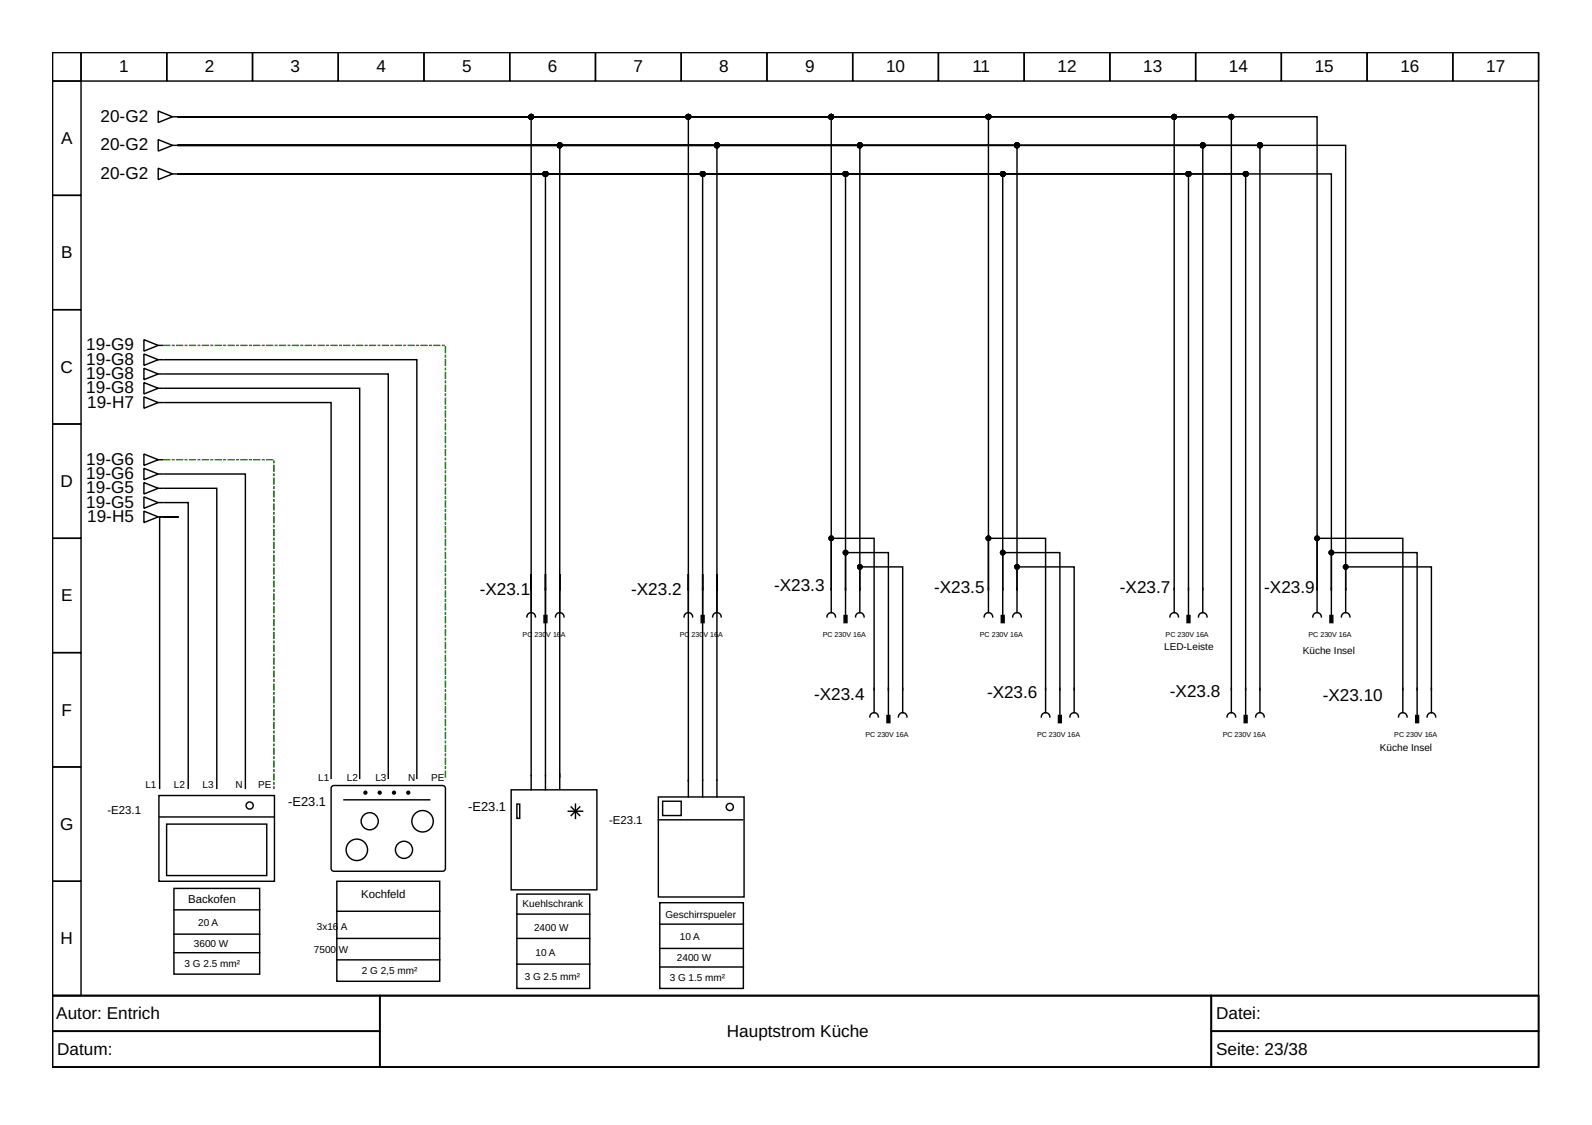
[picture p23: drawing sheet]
<svg xmlns="http://www.w3.org/2000/svg" width="297mm" height="210mm" viewBox="0 0 297 210" stroke-linecap="round" stroke-linejoin="round" font-family="sans-serif">
<defs><g id="words">
<g font-size="3.2">
<text x="22.2" y="13.5">1</text>
<text x="38.2" y="13.5">2</text>
<text x="54.2" y="13.5">3</text>
<text x="70.2" y="13.5">4</text>
<text x="86.2" y="13.5">5</text>
<text x="102.2" y="13.5">6</text>
<text x="118.2" y="13.5">7</text>
<text x="134.2" y="13.5">8</text>
<text x="150.2" y="13.5">9</text>
<text x="165.3" y="13.5">10</text>
<text x="181.4" y="13.5">11</text>
<text x="197.3" y="13.5">12</text>
<text x="213.3" y="13.5">13</text>
<text x="229.3" y="13.5">14</text>
<text x="245.3" y="13.5">15</text>
<text x="261.3" y="13.5">16</text>
<text x="277.3" y="13.5">17</text>
<text x="18.8" y="22.7">20-G2</text>
<text x="11.4" y="26.9">A</text>
<text x="18.8" y="28.1">20-G2</text>
<text x="18.8" y="33.4">20-G2</text>
<text x="11.4" y="48.2">B</text>
<text x="16.1" y="65.4">19-G9</text>
<text x="11.3" y="69.5">C</text>
<text x="16.1" y="68">19-G8</text>
<text x="16.1" y="70.7">19-G8</text>
<text x="16.1" y="73.4">19-G8</text>
<text x="16.3" y="76">19-H7</text>
<text x="16.1" y="89.4">19-G6</text>
<text x="16.1" y="86.7">19-G6</text>
<text x="11.3" y="90.8">D</text>
<text x="16.1" y="94.7">19-G5</text>
<text x="16.1" y="92">19-G5</text>
<text x="16.3" y="97.4">19-H5</text>
<text x="11.4" y="112.2">E</text>
<text x="89.5" y="111.1">-X23.1</text>
<text x="117.8" y="111.1">-X23.2</text>
<text x="144.4" y="110.3">-X23.3</text>
<text x="174.3" y="110.6">-X23.5</text>
<text x="209" y="110.6">-X23.7</text>
<text x="235.9" y="110.6">-X23.9</text>
<text x="151.9" y="130.6">-X23.4</text>
<text x="184.2" y="130.3">-X23.6</text>
<text x="218.3" y="130">-X23.8</text>
<text x="246.8" y="130.8">-X23.10</text>
<text x="11.5" y="133.5">F</text>
<text x="11.2" y="154.8">G</text>
<text x="11.3" y="176.2">H</text>
<text x="10.5" y="190.2">Autor: Entrich</text>
<text x="226.9" y="190.2">Datei:</text>
<text x="10.7" y="196.8">Datum:</text>
<text x="135.6" y="193.5">Hauptstrom Küche</text>
<text x="226.9" y="196.8">Seite: 23/38</text>
</g>
<g font-size="2.4">
<text x="53.8" y="150.3">-E23.1</text>
<text x="87.4" y="151.4">-E23.1</text>
</g>
<g font-size="2.1">
<text x="20.1" y="151.9">-E23.1</text>
<text x="113.6" y="153.8">-E23.1</text>
<text x="67.4" y="167.6">Kochfeld</text>
<text x="35.1" y="168.4">Backofen</text>
</g>
<g font-size="1.9">
<text x="217.2" y="121.2">LED-Leiste</text>
<text x="243.1" y="122">Küche Insel</text>
<text x="257.5" y="140.2">Küche Insel</text>
<text x="27.1" y="147.1">L1</text>
<text x="32.5" y="147.1">L2</text>
<text x="37.8" y="147.1">L3</text>
<text x="43.9" y="147.1">N</text>
<text x="48.2" y="147.1">PE</text>
<text x="59.4" y="145.8">L1</text>
<text x="64.7" y="145.8">L2</text>
<text x="70" y="145.8">L3</text>
<text x="76.2" y="145.8">N</text>
<text x="80.4" y="145.8">PE</text>
<text x="37" y="172.7">20 A</text>
<text x="59.1" y="173.5">3x16</text>
<text x="63.6" y="173.5">A</text>
<text x="97.5" y="169.2">Kuehlschrank</text>
<text x="99.6" y="173.8">2400 W</text>
<text x="124.2" y="171.4">Geschirrspueler</text>
<text x="36.2" y="176.7">3600 W</text>
<text x="58.6" y="177.9">7500</text>
<text x="63.2" y="177.9">W</text>
<text x="99.9" y="178.3">10 A</text>
<text x="126.3" y="179.4">2400 W</text>
<text x="126.8" y="175.4">10 A</text>
<text x="34.5" y="180.4">3 G 2.5 mm²</text>
<text x="67.5" y="181.8">2 G 2,5 mm²</text>
<text x="97.9" y="182.8">3 G 2.5 mm²</text>
<text x="125" y="183.1">3 G 1.5 mm²</text>
</g>
<g font-size="1.3">
<text x="97.5" y="118.8">PC</text>
<text x="99.7" y="118.8">230</text>
<text x="101.9" y="118.8">V 16</text>
<text x="104.7" y="118.8">A</text>
<text x="126.8" y="118.8">PC</text>
<text x="129.1" y="118.8">230</text>
<text x="131.3" y="118.8">V 16</text>
<text x="134" y="118.8">A</text>
<text x="153.5" y="118.8">PC 230V 16A</text>
<text x="182.8" y="118.8">PC 230V 16A</text>
<text x="217.5" y="118.8">PC 230V 16A</text>
<text x="244.1" y="118.8">PC 230V 16A</text>
<text x="161.5" y="137.5">PC 230V 16A</text>
<text x="193.5" y="137.5">PC 230V 16A</text>
<text x="228.1" y="137.5">PC 230V 16A</text>
<text x="260.1" y="137.5">PC 230V 16A</text>
</g>
</g></defs>
<g fill="none" stroke="#000" stroke-width=".27">
<path d="M9.8 9.8h277.3v176h-277.3zM9.8 9.8h5.3v5.3h-5.3zM9.8 15.1h5.3v21.4h-5.3zM15.1 9.8h16v5.3h-16zM31.1 9.8h16v5.3h-16zM47.1 9.8h16v5.3h-16zM63.1 9.8h16v5.3h-16zM79.1 9.8h16v5.3h-16zM95.1 9.8h16v5.3h-16zM111.1 9.8h16v5.3h-16zM127.1 9.8h16v5.3h-16zM143.1 9.8h16v5.3h-16z"/>
<path d="M159.1 9.8h16v5.3h-16zM175.1 9.8h16v5.3h-16zM191.1 9.8h16v5.3h-16zM207.1 9.8h16v5.3h-16zM223.1 9.8h16v5.3h-16zM239.1 9.8h16v5.3h-16zM255.1 9.8h16v5.3h-16zM271.1 9.8h16v5.3h-16zM9.8 36.5h5.3v21.3h-5.3zM29.5 26.1l2.7 1-2.7 1.1zM29.5 31.4l2.7 1.1-2.7 1zM29.5 20.7l2.7 1.1-2.7 1.1z"/>
<path d="M32.2 27.1h.8M32.2 32.5h.8M32.2 21.8h.8M33.3 21.8h121.8v88.2v-9.6h8v28.3M33.3 21.8h185.8v88.2M33.3 27.1h191.1v82.9M33.3 32.5h97.8v116.2M33.3 27.1h217.8v82.9v-4.2h16v22.9M33.3 27.1h156.5v82.9v-4.2h10.6v22.9M33.3 21.8h65.8v125.6M33.3 32.5h68.5v114.9M33.3 32.5h215.1v77.5v-6.9h16v25.6"/>
<path d="M33.3 32.5h188.4v77.5M33.3 21.8h95.1v123.9M33.3 21.8h212.4v88.2v-9.6h16v28.3M33.3 32.5h199.1v96.2M33.3 27.1h127.1v82.9v-4.2h8v22.9M33.3 21.8h151.1v88.2v-9.6h10.7v28.3M33.3 27.1h100.5v121.6M33.3 27.1h71.1v117.9M33.3 32.5h124.5v77.5v-6.9h8v25.6M33.3 27.1h201.8v101.6M33.3 32.5h153.8v77.5v-6.9h10.7v25.6M33.3 21.8h196.4v106.9"/>
<path d="M9.8 57.8h5.3v21.3h-5.3zM9.8 79.1h5.3v21.3h-5.3zM26.9 63.4l2.6 1-2.6 1.1zM26.9 66l2.6 1.1-2.6 1.1zM26.9 74l2.6 1.1-2.6 1.1zM26.9 68.7l2.6 1.1-2.6 1zM26.9 71.4l2.6 1-2.6 1.1zM29.5 64.4h.8M29.5 67.1h.8M29.5 75.1h.8M29.5 69.8h.8M29.5 72.4h.8"/>
<path d="M30.6 67.1h47.2v78.1M30.6 69.8h41.8v75.4M30.6 72.4h36.5v72.8M30.6 75.1h31.2v70.1M26.9 95.4l2.6 1-2.6 1.1zM26.9 92.7l2.6 1.1-2.6 1zM26.9 87.4l2.6 1-2.6 1.1zM26.9 84.7l2.6 1.1-2.6 1zM26.9 90l2.6 1.1-2.6 1.1zM29.5 96.4h.8M29.5 93.8h.8M29.5 88.4h.8"/>
<path d="M29.5 85.8h.8M29.5 91.1h.8M30.6 88.4h15.2v58.7M30.6 93.8h4.5v53.3M30.6 91.1h9.9v56M30.6 96.4h2.7h-3.5v50.7M9.8 100.4h5.3v21.4h-5.3zM98.3 115.1a.8 .8 0 0 1 .8-.8 .8 .8 0 0 1 .8 .8M99.1 109.8v4.5M101.8 109.8v5M103.6 115.1a.8 .8 0 0 1 .8-.8 .8 .8 0 0 1 .8 .8M104.4 109.8v4.5"/>
<path d="M127.6 115.1a.8 .8 0 0 1 .8-.8 .8 .8 0 0 1 .8 .8M128.4 109.8v4.5M131.1 109.8v5M133 115.1a.8 .8 0 0 1 .8-.8 .8 .8 0 0 1 .8 .8M133.8 109.8v4.5M154.3 115.1a.8 .8 0 0 1 .8-.8 .8 .8 0 0 1 .8 .8M155.1 109.8v4.5M157.8 109.8v5M159.6 115.1a.8 .8 0 0 1 .8-.8 .8 .8 0 0 1 .8 .8M160.4 109.8v4.5M183.6 115.1a.8 .8 0 0 1 .8-.8 .8 .8 0 0 1 .8 .8M184.4 109.8v4.5"/>
<path d="M187.1 109.8v5M189 115.1a.8 .8 0 0 1 .8-.8 .8 .8 0 0 1 .8 .8M189.8 109.8v4.5M218.3 115.1a.8 .8 0 0 1 .8-.8 .8 .8 0 0 1 .8 .8M219.1 109.8v4.5M221.7 109.8v5M223.6 115.1a.8 .8 0 0 1 .8-.8 .8 .8 0 0 1 .8 .8M224.4 109.8v4.5M244.9 115.1a.8 .8 0 0 1 .8-.8 .8 .8 0 0 1 .8 .8M245.7 109.8v4.5M248.4 109.8v5M250.3 115.1a.8 .8 0 0 1 .8-.8 .8 .8 0 0 1 .8 .8"/>
<path d="M251.1 109.8v4.5M9.8 121.8h5.3v21.3h-5.3zM162.3 133.8a.8 .8 0 0 1 .8-.8 .8 .8 0 0 1 .8 .8M163.1 128.4v4.6M165.8 128.4v5.1M167.6 133.8a.8 .8 0 0 1 .8-.8 .8 .8 0 0 1 .8 .8M168.4 128.4v4.6M194.3 133.8a.8 .8 0 0 1 .8-.8 .8 .8 0 0 1 .8 .8M195.1 128.4v4.6M197.8 128.4v5.1M199.6 133.8a.8 .8 0 0 1 .8-.8 .8 .8 0 0 1 .8 .8M200.4 128.4v4.6"/>
<path d="M228.9 133.8a.8 .8 0 0 1 .8-.8 .8 .8 0 0 1 .8 .8M229.7 128.4v4.6M232.4 128.4v5.1M234.3 133.8a.8 .8 0 0 1 .8-.8 .8 .8 0 0 1 .8 .8M235.1 128.4v4.6M260.9 133.8a.8 .8 0 0 1 .8-.8 .8 .8 0 0 1 .8 .8M261.7 128.4v4.6M264.4 128.4v5.1M266.3 133.8a.8 .8 0 0 1 .8-.8 .8 .8 0 0 1 .8 .8M267.1 128.4v4.6M9.8 143.1h5.3v21.3h-5.3zM29.6 148.4h21.6v16h-21.6z"/>
<path d="M29.8 152.4h21.3M31.1 153.8h18.7v9.6h-18.7zM61.9 146.8l.4-.2h20.5l.3 .5-.1 15.2-.4 .3-20.6-.1-.2-.5zM64.2 149.2h16M95.4 147.4h16v18.6h-16zM96.4 150h.6v2.7h-.6zM104.4 144.4v2.7M106 151.4h2.7M106.6 150.6l1.6 1.6M107.4 150v2.7M108.2 150.6l-1.6 1.6M122.8 148.7h16v18.7h-16z"/>
<path d="M122.8 153h15.8M123.6 149.5h3.5v2.7h-3.5zM128.4 145.6v3.1M9.8 164.4h5.3v21.4h-5.3zM32.5 165.8h15.9v16h-15.9zM32.5 174.3h15.9M32.5 169.8h15.9M32.5 177.8h15.9M62.8 164.4h19.2v18.7h-19.2zM62.8 179.1h19.2M62.8 175.1h19.2M62.8 170h19.2"/>
<path d="M96.4 166.8h13.6v17.6h-13.6zM96.4 175.1h13.6M96.4 179.9h13.6M96.4 170.6h13.6M123.1 168.4h15.6v16h-15.6zM123.1 172.4h15.6M123.1 177h15.6M9.8 185.8h277.3v13.3h-277.3zM9.8 185.8h61v6.6h-61zM9.8 192.4h61v6.7h-61zM70.8 185.8h155.2v13.3h-155.2zM123.1 180.4h15.6"/>
<path d="M226 185.8h61.1v6.6h-61.1zM226 192.4h61.1v6.7h-61.1z"/>
<circle cx="46.6" cy="150.3" r=".67"/>
<circle cx="66.6" cy="158.6" r="2"/>
<circle cx="69" cy="153.2" r="1.6"/>
<circle cx="75.4" cy="158.6" r="1.6"/>
<circle cx="78.8" cy="153.2" r="2"/>
<circle cx="136.2" cy="150.6" r=".67"/>
</g>
<g fill="#000" stroke="#000" stroke-width=".27">
<path d="M101.5 114.8h.5v1.4h-.5z" fill-rule="evenodd"/>
<path d="M130.8 114.8h.6v1.4h-.6z" fill-rule="evenodd"/>
<path d="M157.5 114.8h.5v1.4h-.5z" fill-rule="evenodd"/>
<path d="M186.8 114.8h.6v1.4h-.6z" fill-rule="evenodd"/>
<path d="M221.5 114.8h.5v1.4h-.5z" fill-rule="evenodd"/>
<path d="M248.1 114.8h.6v1.4h-.6z" fill-rule="evenodd"/>
<path d="M165.5 133.5h.5v1.3h-.5z" fill-rule="evenodd"/>
<path d="M197.5 133.5h.5v1.3h-.5z" fill-rule="evenodd"/>
<path d="M232.1 133.5h.6v1.3h-.6z" fill-rule="evenodd"/>
<path d="M264.1 133.5h.6v1.3h-.6z" fill-rule="evenodd"/>
<circle cx="99.1" cy="21.8" r=".4"/>
<circle cx="101.8" cy="32.5" r=".4"/>
<circle cx="104.4" cy="27.1" r=".4"/>
<circle cx="128.4" cy="21.8" r=".4"/>
<circle cx="131.1" cy="32.5" r=".4"/>
<circle cx="133.8" cy="27.1" r=".4"/>
<circle cx="155.1" cy="21.8" r=".4"/>
<circle cx="157.8" cy="32.5" r=".4"/>
<circle cx="160.4" cy="27.1" r=".4"/>
<circle cx="184.4" cy="21.8" r=".4"/>
<circle cx="187.1" cy="32.5" r=".4"/>
<circle cx="189.8" cy="27.1" r=".4"/>
<circle cx="219.1" cy="21.8" r=".4"/>
<circle cx="221.7" cy="32.5" r=".4"/>
<circle cx="224.4" cy="27.1" r=".4"/>
<circle cx="229.7" cy="21.8" r=".4"/>
<circle cx="232.4" cy="32.5" r=".4"/>
<circle cx="235.1" cy="27.1" r=".4"/>
<circle cx="155.1" cy="100.4" r=".4"/>
<circle cx="157.8" cy="103.1" r=".4"/>
<circle cx="160.4" cy="105.8" r=".4"/>
<circle cx="184.4" cy="100.4" r=".4"/>
<circle cx="187.1" cy="103.1" r=".4"/>
<circle cx="189.8" cy="105.8" r=".4"/>
<circle cx="245.7" cy="100.4" r=".4"/>
<circle cx="248.4" cy="103.1" r=".4"/>
<circle cx="251.1" cy="105.8" r=".4"/>
<circle cx="68.2" cy="147.9" r=".27"/>
<circle cx="70.8" cy="147.9" r=".27"/>
<circle cx="73.5" cy="147.9" r=".27"/>
<circle cx="76.2" cy="147.9" r=".27"/>
</g>
<path d="M30.6 64.4h52.5v80.8M30.6 85.8h20.5v61.3" fill="none" stroke="#087c00" stroke-width=".27" stroke-dasharray="1.1 .5 .3 .5"/>
<use href="#words"/>
</svg>
